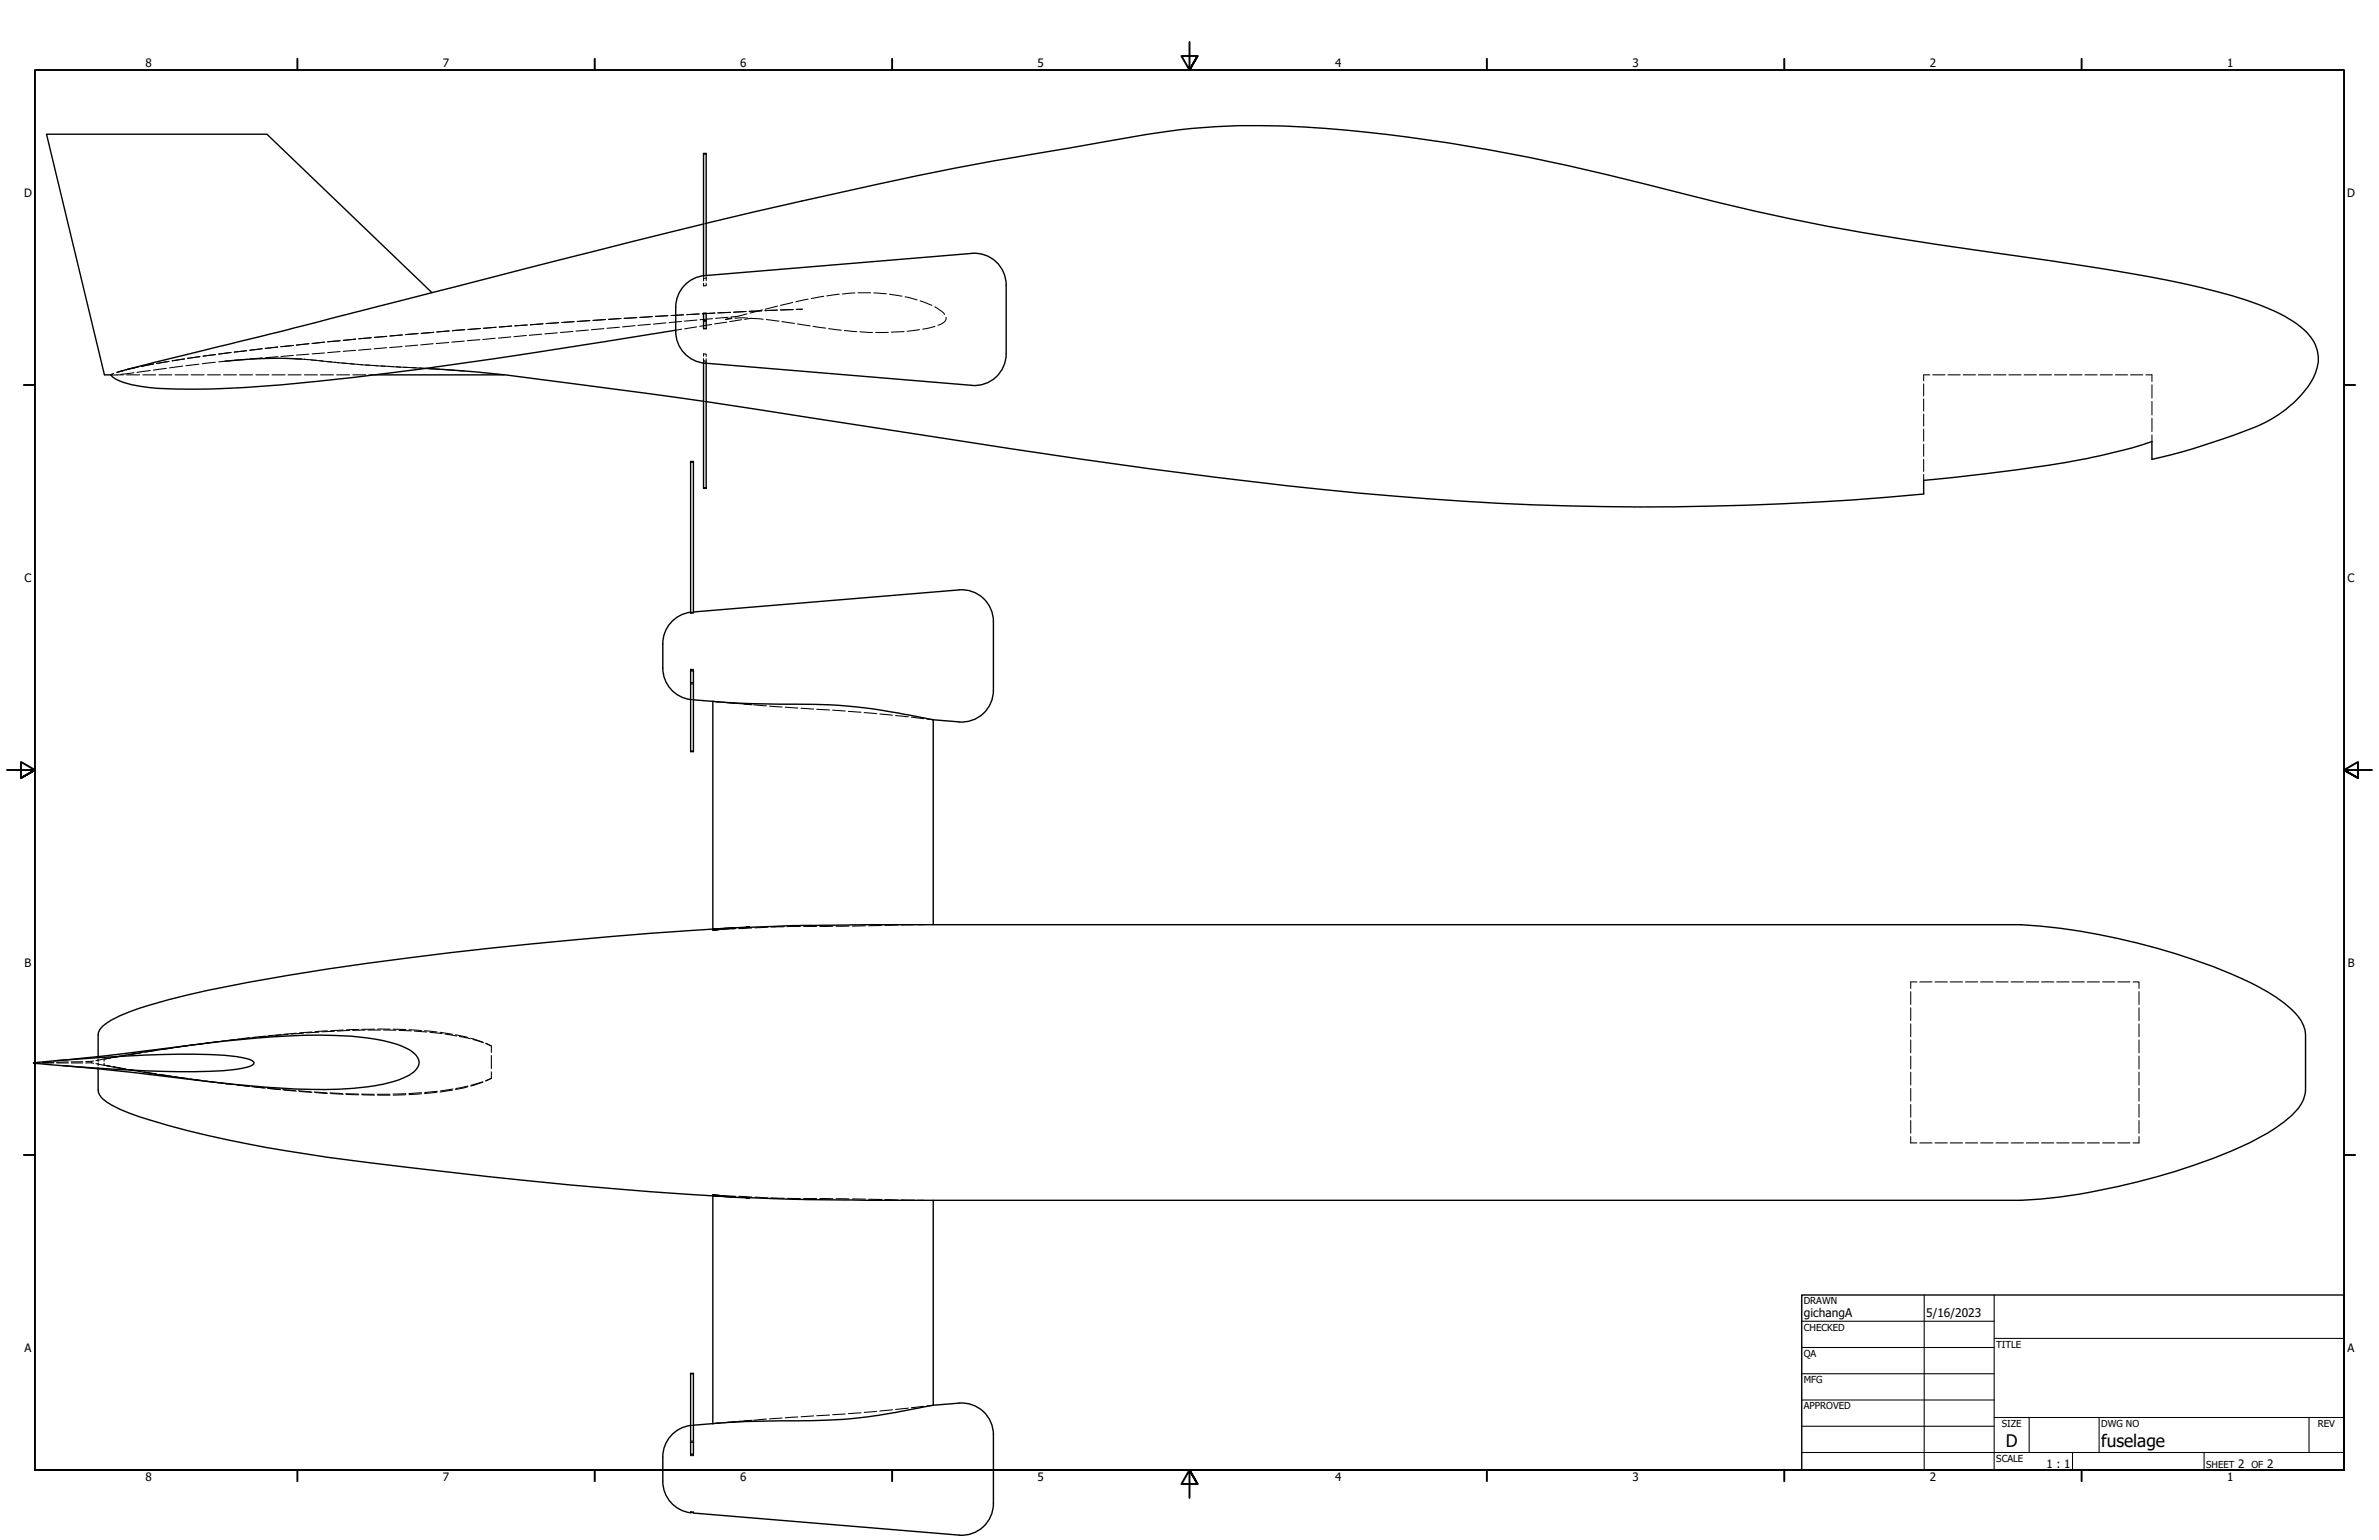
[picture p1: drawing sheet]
<svg xmlns="http://www.w3.org/2000/svg" width="864mm" height="559mm" viewBox="0 0 864 559" stroke-linecap="round" stroke-linejoin="round" font-family="sans-serif">
<defs><g id="words">
<g font-size="6.3">
<text x="728.1" y="524.9">D</text>
<text x="762.8" y="525">fuselage</text>
</g>
<g font-size="4.3">
<text x="654.8" y="477.8">gichangA</text>
<text x="699.3" y="478">5/16/2023</text>
</g>
<g font-size="4.2">
<text x="52.8" y="24.4">8</text>
<text x="160.8" y="24.4">7</text>
<text x="268.7" y="24.4">6</text>
<text x="376.7" y="24.4">5</text>
<text x="484.6" y="24.4">4</text>
<text x="592.6" y="24.4">3</text>
<text x="700.5" y="24.4">2</text>
<text x="808.5" y="24.4">1</text>
<text x="8.8" y="71.4">D</text>
<text x="852" y="71.4">D</text>
<text x="8.9" y="211.1">C</text>
<text x="852.2" y="211.1">C</text>
<text x="9" y="350.8">B</text>
<text x="852.2" y="350.8">B</text>
<text x="8.9" y="490.5">A</text>
<text x="852.2" y="490.5">A</text>
<text x="742.9" y="532.6">1 : 1</text>
<text x="812.4" y="532.6">2</text>
<text x="823" y="532.6">2</text>
<text x="52.8" y="537.5">8</text>
<text x="160.8" y="537.5">7</text>
<text x="268.7" y="537.5">6</text>
<text x="376.7" y="537.5">5</text>
<text x="484.6" y="537.5">4</text>
<text x="592.6" y="537.5">3</text>
<text x="700.5" y="537.5">2</text>
<text x="808.5" y="537.5">1</text>
</g>
<g font-size="3.5">
<text x="654.8" y="473.2">DRAWN</text>
<text x="654.8" y="482.8">CHECKED</text>
<text x="724.7" y="488.9">TITLE</text>
<text x="654.8" y="492.3">QA</text>
<text x="654.8" y="501.8">MFG</text>
<text x="654.8" y="511.4">APPROVED</text>
<text x="726.7" y="517.7">SIZE</text>
<text x="762.8" y="517.7">DWG NO</text>
<text x="841.4" y="517.7">REV</text>
<text x="724.7" y="530.4">SCALE</text>
<text x="800.9" y="532.6">SHEET</text>
<text x="817.4" y="532.6">OF</text>
</g>
</g></defs>
<!-- layer: Hidden (ANSI) -->
<g fill="none" stroke="#000" stroke-width=".38">
<path d="M255.4 55.9h.3M256 55.9h.3M255.7 81.2l-.3 .1M256.3 81l-.3 .2M256.3 99.9v.4M168.7 119.6l-4.5 .4M174.4 119.2l-4.5 .4M180.1 118.7l-4.6 .4M185.7 118.3l-4.5 .4M191.4 117.9l-4.5 .3M197.1 117.5l-4.6 .4M202.8 117.1l-4.6 .3"/>
<path d="M208.4 116.7l-4.5 .3M213.6 119.8l-4.5 .3M214.1 116.3l-4.6 .3M219.2 119.3l-4.5 .3M219.8 116l-4.5 .3M224.9 118.7l-4.6 .4M225.4 115.6l-4.5 .3M230.5 118.2l-4.5 .4M231.1 115.3l-4.5 .2M236.1 117.7l-4.5 .4M236.8 114.9l-4.5 .3M241.7 117.2l-4.5 .4"/>
<path d="M242.4 114.6l-4.5 .2M247.4 116.6l-4.5 .5M247.5 119.4l-2.2 .4M248.2 114.2l-4.6 .3M252.9 118.6l-4.4 .7M253 116.1l-4.5 .4M253.8 113.9l-4.5 .3M255.4 100.7v1.2M255.4 113.7h.1M255.4 100.1v.3M255.4 102.8l.1 .9M255.4 119.2h.1"/>
<path d="M255.5 101h-.1M255.7 101h.3M255.7 119.2h.3M255.7 113.7h.3M255.7 103.7h.3M256.2 113.7h.1M256.2 100.9h.1M256.2 119.2h.1M256.3 100.6v1.3M256.3 102.7l-.1 1M258.3 117.7l-4.3 .7M258.6 115.6l-4.5 .4"/>
<path d="M259.5 113.6l-4.5 .3M263.8 116.9l-4.4 .6M264.3 115.1l-4.5 .4M265.2 113.3l-4.6 .2M265.6 115.3l-2.2 .6 2.3-.3M267.7 114.8l-2.3 .2M269.2 116l-4.3 .7M270.8 113l-4.5 .3M271.1 113.9l-4.3 1.1M271.4 115.4l-4.6 .1M272.5 115.5l-2.2 .4M272.5 115.5l4.6 .3"/>
<path d="M276.5 112.8l-4.5 .2M276.7 112.5l-4.4 1.1M278.2 116l4.6 .5M282.2 112.5l-4.5 .2M282.3 111.1l-4.5 1.1M283.8 116.7l4.6 .6M287.8 109.7l-4.5 1.1M287.9 112.3l-4.6 .2M289.5 117.5l4.6 .7M291.3 112.2l-2.2 .1M293.4 108.5l-4.5 1M295.1 118.4l4.6 .7"/>
<path d="M299 107.5l-4.5 .8M300.8 119.3l4.6 .5M304.7 106.7l-4.6 .7M306.5 120l4.5 .3M310.3 106.3l-4.5 .4M311.5 106.2h4.5M317.2 106.3l4.6 .3M322.9 106.7l4.5 .7M328.5 107.7l4.4 1.1M333.8 119.6l-4.5 .6M334 109.2l4.3 1.6M339.3 111.3l2.7 1.8 .9 1"/>
<path d="M339.4 118.4l-4.4 1M343.4 115.1a2.65 2.65 0 0 1-2.4 2.8l-.5 .1M41.3 135.5l-1 .5h2.3M42.4 136h2.4M43.5 134.8l-1.1 .3M44.6 134.5l-2.1 .6M46 136h4.7M48.6 135.3l-4.8 .6M50.2 133.2l-4.4 1M51.8 136h4.7M54.5 134.4l-4.8 .7M55.8 132.1l-4.5 .9"/>
<path d="M57.7 136h4.7M60.4 133.7l-4.7 .6M61.3 131.1l-4.4 .8M63.6 136h4.7M66.3 132.8l-4.7 .7M67 130.2l-4.5 .7M68.1 130l4.5-.6-4.5 .6M69.4 136h4.7M72.2 132.1l-4.7 .6M75.3 136h4.7M78.2 131.4l-4.8 .6M78.2 128.7l-4.5 .5"/>
<path d="M81.2 136h4.7M83.9 127.9l-4.5 .6M83.9 130.9l-4.5 .4M87 136h4.7M89.5 127.3l-4.5 .5M89.6 130.4l-4.5 .3M90.7 127.1l4.5-.5-4.5 .5M92.9 136h4.7M95.2 129.9l-4.5 .3M98.7 136h4.7M100.8 125.9l-4.5 .5M100.9 129.4l-4.5 .4"/>
<path d="M104.6 136h4.7M106.5 125.3l-4.6 .5M106.5 129l-4.5 .3M107 130.2l2.3 .1M109.5 130.3l2.3 .2M110.4 130.4l4.5 .3M110.5 136h4.7M112.1 128.5l-4.5 .3M112.1 124.7l-4.5 .5M112.9 130.6l4.5 .5M116 130.9l4.4 .4M116.3 136h4.7"/>
<path d="M117.8 128.1l-4.5 .3M117.8 124.1l-4.5 .6M118.5 131.2l4.5 .4M121.5 131.4l4.5 .5M122.2 136h4.7M123.4 123.6l-4.5 .4M123.4 127.6l-4.5 .4M124.1 131.7l4.5 .4M127.1 132l4.5 .3M128.1 136h4.7M129.1 127.1l-4.5 .4M129.1 123.1l-4.5 .4"/>
<path d="M129.7 132.2l4.5 .3M132.7 132.5l4.5 .2M133.9 136h2.4M134.7 126.7l-4.5 .4M134.7 122.6l-4.5 .3M135.3 132.6l4.5 .3M138.3 132.8l4.4 .2M140.3 126.2l-4.5 .4M140.4 122l-4.5 .4M141 133l4.4 .2M143.9 133.1l4.4 .2M146 125.7l-4.5 .4"/>
<path d="M146 121.5l-4.5 .4M146.6 133.3l4.5 .2M149.5 133.4l4.4 .3M151.6 125.2l-4.5 .4M151.8 121l-4.6 .4M152.2 133.5l2.2 .2M155.1 133.7l4.4 .3M157.2 124.7l-4.5 .5M157.4 120.6l-4.5 .4M160.7 134l4.4 .4M162.9 124.3l-4.5 .4M163.1 120.1l-4.5 .4"/>
<path d="M166.2 134.4l2.3 .2M168.5 123.8l-4.5 .3M174.2 123.3l-4.5 .3M179.8 122.7l-4.5 .5M185.4 122.2l-4.5 .5M191.1 121.7l-4.5 .5M196.7 121.3l-4.5 .4M202.3 120.8l-4.5 .4M208 120.3l-4.5 .3M255.4 130.9l.1 .1M255.4 130.1v1.1M255.4 131.4v.3"/>
<path d="M255.5 128.5l-.1 .8M255.7 128.5h.3M255.7 131h.3M256.2 131l.1 .1M256.2 128.5l.1 .8M256.3 130.2v1.1M256.3 131.6v.2M312.2 120.4l4.5 .2M322.5 120.6h-4.6M328.2 120.3l-4.6 .2M698.3 139.3v4.4M700.5 136h-2.2v2.2"/>
<path d="M701.6 136h4.5M707.1 136h4.5M712.7 136h4.4M718.2 136h4.4M723.7 136h4.5M729.2 136h4.5M734.8 136h4.4M740.3 136h4.4M745.8 136h4.5M751.3 136h4.5M756.9 136h4.4M762.4 136h4.4"/>
<path d="M767.9 136h4.5M773.4 136h4.5M779 136h2.2v2.4M781.2 139.6v4.9M255.4 145.6l.3 .1M256 145.7h.3M698.3 144.8v4.4M698.3 150.2v4.4M698.3 155.7v4.4M781.2 145.7v4.9M781.2 151.8v4.8M781.2 157.8v2.4"/>
<path d="M255.4 177h.3M256 177h.3M698.3 161.2v4.3M698.3 166.7v4.4M698.3 172.1v2.2M250.7 222.3l.1 .2M251.3 222.4l-.3 .1M251.7 222.2l-.2 .2M250.7 248.2h.1M250.7 243.2v.2M250.7 247.6h.1M250.7 253.8l.1 .1"/>
<path d="M250.8 242.9l-.1 .1M251 248.2h.3M251 247.7h.3M251 242.9h.3M251 253.9h.3M251.5 248.2h.2M251.5 247.7h.2M251.5 242.9l.2 .2M251.5 253.9h.2M251.7 243.3v.1M258.8 254.5l2.2 .2M259 254.5l2.7 .3"/>
<path d="M262.2 254.8l4.6 .3M263.1 254.9l5.7 .4M267.9 255.3l4.6 .4M270.2 255.5l2.8 .2M273.6 255.8l4.6 .3M279.3 256.2l4.6 .3M285.1 256.6l4.5 .3M290.8 257l4.5 .3M296.5 257.4l4.6 .2M302.3 257.7l4.5 .3M308 258.1l4.5 .3M313.7 258.6l4.6 .4"/>
<path d="M319.4 259.1l4.6 .4M325.1 259.7l4.6 .4M250.7 272.7h.3M251.3 272.7h.4M330.8 260.2l4.5 .6M336.5 260.9l2.2 .3M258.8 337.4v.2M261.2 337.2l-2.4 .2 3.3-.3-3.3 .5 2.3-.2M261.6 336.9l-2.8 .2 2.4-.1M265.7 336.7l-2.7 .2M267 337l-4.7 .2M267.1 336.7l-4.7 .2"/>
<path d="M267.1 336.7l-4.8 .4M272.9 336.7l-4.7 .2M278.8 336.4l-4.7 .3M284.7 336.2l-4.8 .2M290.5 336.2h-4.7M291.7 336.2h4.7M302.3 336.1l-4.7 .1M308.2 336l-4.7 .1M314.1 335.9l-4.7 .1M320.1 335.8l-4.8 .1M326 335.7l-4.8 .1M331.9 335.5l-4.7 .2"/>
<path d="M333.1 335.5h2.3M733.6 335.5h.1M693.6 359.9v4.6M695.8 356.3h-2.2v2.3M696.9 356.3h4.5M702.4 356.3h4.5M708 356.3h4.4M713.5 356.3h4.4M719 356.3h4.5M724.5 356.3h4.5M730.1 356.3h4.4M735.6 356.3h4.4"/>
<path d="M741.1 356.3h4.5M746.6 356.3h4.5M752.2 356.3h4.4M757.7 356.3h4.4M763.3 356.3h4.4M768.8 356.3h4.4M774.3 356.3h2.2v2.3M776.5 359.9v4.6M66.5 379.6l-4.6 .7M68.1 379.5l-9.3 1.3M69.3 379.3l-4.7 .6M70 379.2l-2.4 .3"/>
<path d="M73.7 378.7l-4.5 .6M74 378.7l-1 .1M75.2 378.5l-4.7 .6M76 378.4l-1 .1M79.3 378l-4.5 .5M81.2 377.8l-4.8 .5M85 377.3l-4.5 .5M87 377.1l-4.7 .5M90.6 376.6l-4.5 .5M92.9 376.4l-4.7 .5M96.3 376l-4.5 .4M98.8 375.9l-4.7 .4"/>
<path d="M101.9 375.4l-4.5 .5M104.6 375.3l-4.6 .4M107.6 374.9l-4.5 .4M110.2 374.9l-4.5 .3M113.2 374.5l-4.5 .3M115.8 374.5l-4.5 .3M118.9 374.1l-4.5 .2M121.3 374.2l-4.5 .2M124.6 373.8l-4.6 .2M126.9 373.9l-4.5 .2M130.2 373.6l-4.5 .1M132.5 373.8l-4.5 .1"/>
<path d="M133.6 373.8h4.5M136 373.4l-4.6 .1M137.1 373.4h4.5M139.3 373.8h4.4M142.7 373.4l4.6 .2M144.8 373.9l4.5 .2M148.5 373.6l4.5 .4M150.4 374.1l4.5 .4M154.1 374l4.5 .5M156 374.5l4.5 .5M159.8 374.6l4.5 .7M161.5 375.2l4.2 .7"/>
<path d="M165.4 375.5l4.4 .9M166.8 376.1l3.9 .8M170.9 376.7l4.4 1.4M171.7 377.2l3.8 1.2M176.3 378.5l2.1 1M176.5 378.7l1.9 .8M178.4 379.5v2.4M693.6 365.7v4.6M693.6 371.5v4.7M693.6 377.4v4.6M776.5 365.7v4.6M776.5 371.5v4.7"/>
<path d="M776.5 377.4v4.6M12.2 385.8h2.1M14.3 385.6h-2.1M19.6 385.4l-4.2 .2M19.6 385.7l-4.2 .1M20.6 385.7h4.2M24.8 385.3l-4.2 .1M25.8 385.7h4.2M30 385.3h-4.2M33.2 385.6l.8 .2M33.2 385.1v.2M33.2 385.5v.1"/>
<path d="M33.2 385.1l-2.1 .1M33.2 385.6l-2.1 .1M34 385l-.8 .1M34.8 386l3 .5M35.6 383.4v.5M35.6 384.3v.9M35.6 385.6v1.1M35.6 387.3v.6M37.8 386.5l2.2 .4zM37.8 384.3v.8M37.8 385.8v.7M37.8 384.2l-3 .7"/>
<path d="M39 386.8l4.5 .8M40 383.9l-2.2 .4M40.1 383.9l-2.3 .4M41.1 387.1l4.5 .8zM43.6 383.2l-4.6 .8M44.6 387.8l4.6 .8M45.6 383l-4.5 .7M45.9 382.8l-4.6 .9M46.7 388l4.4 .8M46.7 388l4.5 .8M49.3 382.2l-4.6 .8M50.3 388.7l4.6 .8"/>
<path d="M51.2 382l-4.5 .8M51.8 381.9l-4.7 .8M52.2 389l4.5 .7M52.3 389l4.5 .7M55 381.3l-4.6 .8M56 389.7l4.6 .7M56.8 381.1l-4.5 .7M57.7 380.9l-4.7 .8M57.8 389.9l4.4 .7M57.9 389.8l4.5 .7M60.8 380.4l-4.6 .7M61.7 390.5l4.5 .7"/>
<path d="M62.4 380.3l-4.5 .6M63.4 390.7l4.4 .7M63.6 390.7l4.5 .7M67.4 391.4l4.5 .6M69 391.5l4.5 .6M69.2 391.5l4.5 .6M73.1 392.1l2.3 .3M74.5 392.3l4.6 .5M74.8 392.3l4.5 .6M79.1 392.9l5.5 .6M80.5 393l4.5 .6M81.4 393.1l1.1 .2"/>
<path d="M85.8 393.6l4.4 .5M86.1 393.7l4.5 .5M91.4 394.3l4.5 .4M91.8 394.3l4.5 .5M97 394.8l4.5 .4M97.4 395l4.5 .4M102.6 395.4l4.6 .3M103.1 395.5l4.5 .4M108.3 395.8l4.6 .4M108.7 396l4.5 .4M114 396.2l4.6 .4M114.4 396.4l4.5 .3"/>
<path d="M119.8 396.6l4.5 .2M120 396.8l4.6 .3M125.5 396.9l4.6 .1M125.7 397.1l4.5 .2M131.3 397l4.5 .1M131.4 397.3l4.6 .1M137 397.1h4.5M137.1 397.4h4.5M147.3 397.2l-4.6 .2M147.3 396.9l-4.6 .1M153 396.9l-4.5 .3M153 396.5l-4.5 .3"/>
<path d="M158.6 396.4l-4.5 .4M158.7 396l-4.5 .4M164.3 395.5l-4.5 .7M164.4 395.2l-4.5 .7M169.8 394.3l-4.4 1.1M169.9 394.1l-4.4 .9M175.3 392.7l-4.4 1.4M175.3 392.6l-4.4 1.2M178.4 391.3l-2.1 .9M178.4 383v4.7M178.4 388.9v2.4M693.6 383.2v4.7"/>
<path d="M693.6 389.1v4.6M693.6 394.9v4.6M776.5 383.2v4.7M776.5 389.1v4.6M776.5 394.9v4.6M693.6 412.4v2.3h2.2M693.6 400.7v4.7M693.6 406.6v4.6M696.9 414.7h4.5M702.4 414.7h4.5M708 414.7h4.4M713.5 414.7h4.4"/>
<path d="M719 414.7h4.5M724.5 414.7h4.5M730.1 414.7h4.4M735.6 414.7h4.4M741.1 414.7h4.5M746.6 414.7h4.5M752.2 414.7h4.4M757.7 414.7h4.4M763.3 414.7h4.4M768.8 414.7h4.4M776.5 400.7v4.7M776.5 406.6v4.6"/>
<path d="M776.5 412.4v2.3h-2.2M258.8 433.7l2.4 .1M258.8 433.5l3.3 .4-3.3-.2M258.8 433.5l2.3 .2M258.8 433.5v.2M261.2 434.1l-2.4-.1 2.8 .1M262.3 433.8l4.7 .3M262.3 434l4.8 .3M262.3 434.1l4.8 .3M263 434.2l2.7 .2M268.2 434.1l4.7 .2M274.1 434.4l4.7 .3"/>
<path d="M279.9 434.7l4.8 .1M285.8 434.8l4.7 .1M291.7 434.9h4.7M297.6 434.9l4.7 .1M303.5 435h4.7M309.4 435l4.7 .1M315.3 435.2h4.8M321.2 435.3l4.8 .1M327.2 435.4l4.7 .1M333.1 435.5h2.3M733.6 435.5h.1M250.7 498.4h.3"/>
<path d="M251.3 498.4h.4M250.8 517.2l-.1 .1M251 517.2h.3M251.5 517.1h.2M261 516.4l-2.2 .2M261.7 516.3l-2.7 .3M266.8 515.9l-4.6 .4M268.8 515.7l-5.7 .5M272.5 515.4l-4.6 .4M273 515.4l-2.8 .2M278.2 514.9l-4.6 .4M283.9 514.5l-4.6 .4"/>
<path d="M289.6 514.2l-4.5 .3M295.3 513.8l-4.5 .3M301.1 513.5l-4.6 .2M306.8 513.1l-4.5 .2M312.5 512.6l-4.5 .4M318.3 512.1l-4.6 .4M324 511.6l-4.6 .4M329.7 510.9l-4.6 .5M335.3 510.3l-4.5 .5M338.7 509.9l-2.2 .3M250.7 527.7v.2M250.7 528.1l.1 .1"/>
<path d="M250.7 522.9h.1M250.8 523.4h-.1M251 523.4h.3M251 528.2h.3M251 522.9h.3M251.5 522.9h.2M251.5 523.4h.2M251.7 527.6v.2M251.7 528l-.2 .2M250.8 548.6l-.1 .2M251 548.6h.3M251.5 548.6l.2 .2"/>
</g>
<!-- layer: Visible (ANSI) -->
<g fill="none" stroke="#000" stroke-width=".51">
<path d="M255.4 55.8h.9M255.4 81.3l-51.7 12.9-102.2 26.2-45.2 11-12.8 3.4M256.3 81l17.4-4.1a1548.6 1548.6 0 0 1 101.2-21l13.7-2.2a531.7 531.7 0 0 1 44-7.1 329.7 329.7 0 0 1 71.3 2.2 767.9 767.9 0 0 1 107.2 21.5 858.8 858.8 0 0 0 105.2 20.3 1053.4 1053.4 0 0 1 76.5 12.3 151.4 151.4 0 0 1 33.1 10.1 31.8 31.8 0 0 1 13.7 10.4 13.1 13.1 0 0 1 .3 13.6 44.2 44.2 0 0 1-25.5 19.6 234.7 234.7 0 0 1-33.2 10.1v-6.5a261.4 261.4 0 0 1-48.8 10.2l-34.1 3.9v5a1102.2 1102.2 0 0 1-230.9-3 2670.2 2670.2 0 0 1-124.7-17.2l-86.4-13.4M256.3 99.9v-44.2h-.9v44.4M352.8 91.9a11.5 11.5 0 0 1 12.5 11.5M352.8 91.9l-96.9 8.1a11.5 11.5 0 0 0-10.6 11.5M156.8 106.2l-59.9-57.5h-80l21 87.3h2.4l.2 .4a18 18 0 0 0 10.2 3.7 189 189 0 0 0 38.5 .5 1381.6 1381.6 0 0 0 117-14.6l39.1-6.2M245.3 111.5v8.8M255.4 113.7h.9v2.7h-.9zM255.4 116.4v2.9h.9v-2.9M255.4 116.5h.9M365.3 103.4v25a11.5 11.5 0 0 1-12.5 11.5"/>
<path d="M109.5 130.3a162.7 162.7 0 0 0-27.8 .8M136.3 136h46.7M154.4 133.7a594.8 594.8 0 0 1 56.4 5.9l44.6 6M245.3 120.3a11.5 11.5 0 0 0 10.6 11.5l96.9 8M255.4 131.7v45.4h.9v-45.3M250.7 167.6h1v54.6l-1 .1zM250.7 167.6v-.2h1v.2M255.4 177.1h.9M348.1 214.1l-96.4 8M348.1 214a11.5 11.5 0 0 1 12.5 11.6v24.9a11.5 11.5 0 0 1-12.5 11.5M250.7 222.1a11.5 11.5 0 0 0-10.1 11.5v8.8a11.5 11.5 0 0 0 10.1 11.4M250.7 243.4h1v29.3h-1z"/>
<path d="M251.7 253.9l7.1 .6M258.8 254.5l10.9 .7 13.5 .3a218.6 218.6 0 0 1 51.5 4.9l4.1 .8M258.8 254.5v82.6M250.7 272.5h1M338.8 261.2v74.3M338.8 261.2l9.3 .7M733.6 335.5h-419.7l-22.5 .3-20.7 .7 1.3-.1a1150.5 1150.5 0 0 0-65.1 4.8 1389.4 1389.4 0 0 0-117 15.3 255.6 255.6 0 0 0-42.9 10.7 26 26 0 0 0-10.4 5.9l-.8 1.5-.2 .9v7.9M733.6 335.5a239.9 239.9 0 0 1 83.2 21 53.4 53.4 0 0 1 17.5 12.4 11.3 11.3 0 0 1 2.6 6.6v20a12.8 12.8 0 0 1-5.1 9.3 93.5 93.5 0 0 1-28.3 15.5 255.7 255.7 0 0 1-62.8 14.8l-7.1 .4M12.2 385.6l6.8-.6a469.7 469.7 0 0 1 62.3-2.1l6.8 .9a6.5 6.5 0 0 1 4 1.6l.1 .3a2.18 2.18 0 0 1-2.2 1.5l-1.9 .4a145.4 145.4 0 0 1-29.4 1.1l-24-1.2-15.7-1.1zM19.7 384.9l18.2-1.7 19.2-2.4a439.5 439.5 0 0 1 58.9-5.2 94.4 94.4 0 0 1 27.8 3.2l1.9 .7a10 10 0 0 1 6.3 5.2 5.3 5.3 0 0 1-3.5 5.4 52.7 52.7 0 0 1-20.2 4.8 238.1 238.1 0 0 1-42.2-1.3l-37.5-4.4-25.9-2.5M35.6 387.9v7.6a5.6 5.6 0 0 0 3.1 4.4 52 52 0 0 0 15.3 6.4 425.8 425.8 0 0 0 64.9 13.6 1990.8 1990.8 0 0 0 146.8 14.4M258.8 434v82.6"/>
<path d="M265.7 434.4l21.8 .8 27.7 .3h418.4M338.8 435.5v74.4M250.7 498.3h1v29.3l-.6 .1h-.4zM250.7 498.5h1M250.7 517.2a11.5 11.5 0 0 0-10.1 11.5M258.8 516.6l-7.1 .5M338.8 509.9l-3.5 .6a217.6 217.6 0 0 1-34.9 4.8l-11.2 .3a332.8 332.8 0 0 0-30.3 1h-.1M338.8 509.9l9.3-.8a11.5 11.5 0 0 1 12.5 11.5M240.6 537.5a11.5 11.5 0 0 0 10.1 11.4M240.6 528.7v8.8M360.6 520.6v24.9M250.7 548.8h1"/>
<path d="M360.6 545.6a11.5 11.5 0 0 1-12.5 11.4l-96.4-8"/>
</g>
<!-- layer: Hidden (ANSI) -->
<g fill="#000">
<circle cx="258.8" cy="254.5" r=".19"/>
<circle cx="258.8" cy="337.1" r=".19"/>
<circle cx="258.8" cy="434" r=".19"/>
<circle cx="258.8" cy="516.6" r=".19"/>
</g>
<!-- layer: Border (ANSI) -->
<g fill="none" stroke="#000" stroke-width=".7">
<path d="M431.8 15.2v10.2l-2.9-5.1h5.8l-2.9 5.1 2.9-5.1M107.9 21.3v4.1M215.9 21.3v4.1M323.8 21.3v4.1M539.8 21.3v4.1M647.7 21.3v4.1M755.6 21.3v4.1M8.6 139.7h4.1M850.9 139.7h4.1M2.5 279.4h10.2l-5.1-2.9v5.8l5.1-2.9-5.1 2.9M861.1 279.4h-10.2l5.1-2.9v5.8l-5.1-2.9 5.1 2.9M8.6 419.1h4.1"/>
<path d="M850.9 419.1h4.1M12.7 533.4v-508h838.2v508h-838.2h838.2M107.9 533.4v4.1M215.9 533.4v4.1M323.8 533.4v4.1M434.7 538.5l-2.9-5.1 2.9 5.1h-5.8l2.9-5.1v10.2M539.8 533.4v4.1M647.7 533.4v4.1M755.6 533.4v4.1"/>
</g>
<!-- layer: Title (ANSI) -->
<g fill="none" stroke="#000" stroke-width=".38">
<path d="M654 479.4h69.9M698.5 469.9v63.5M723.9 469.9v63.5M654 488.9h69.9M654 498.5h69.9M723.9 485.6h127M654 508h69.9M654 517.5h69.9M723.9 514.3h127M736.6 514.3v12.7M762 514.3v12.7M838.2 514.3v12.7"/>
<path d="M654 527h196.9M752.3 527v6.4M800.1 527v6.4"/>
</g>
<path d="M654 469.9h196.9v63.5h-196.9z" fill="none" stroke="#000" stroke-width=".51"/>
<use href="#words"/>
</svg>
